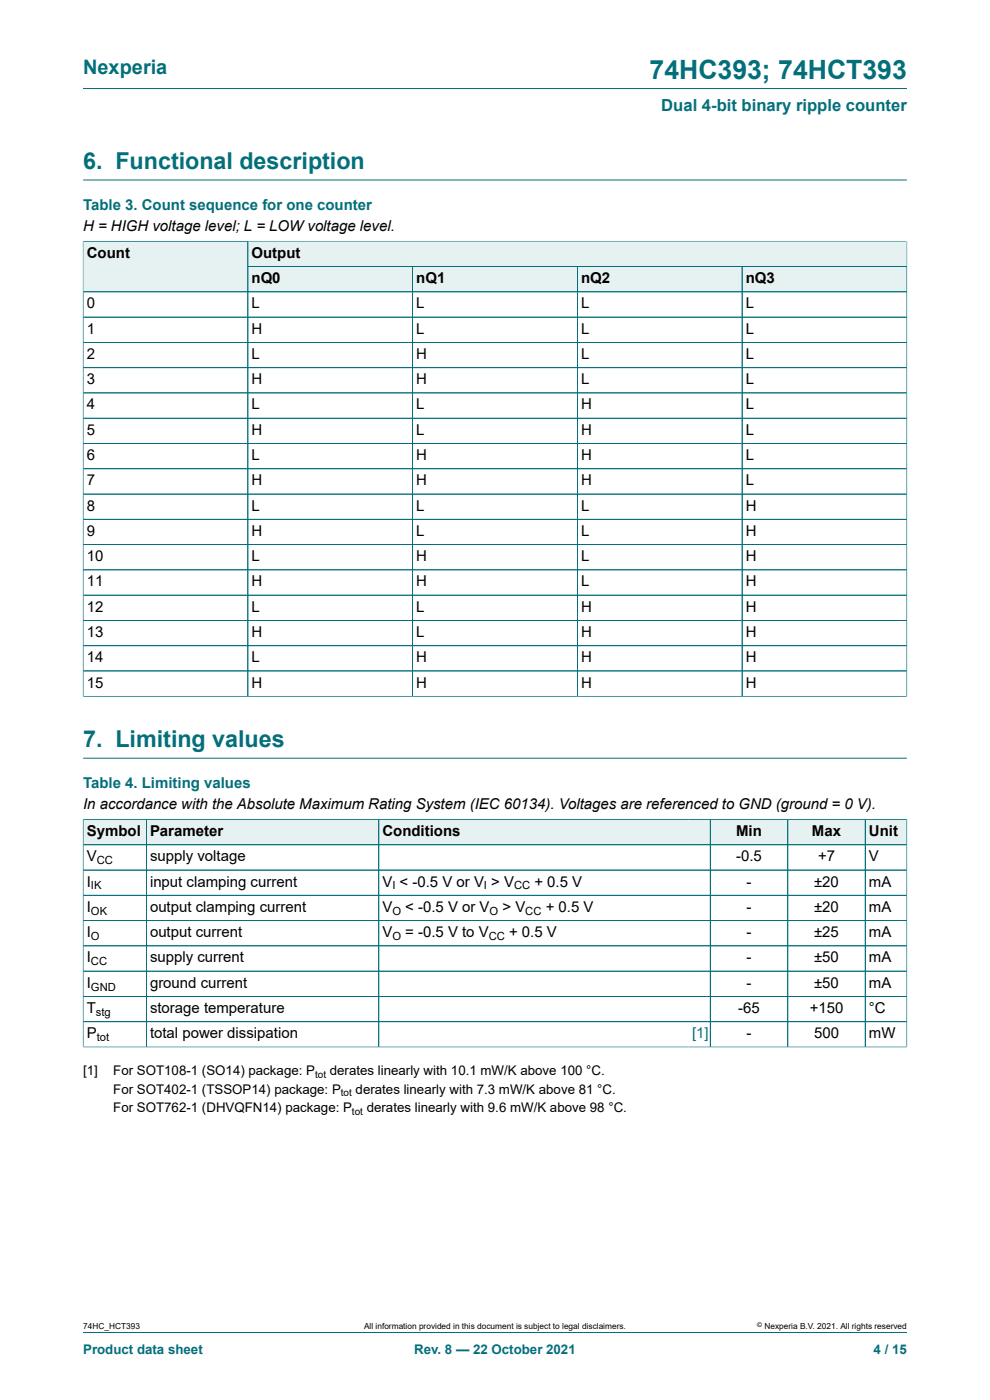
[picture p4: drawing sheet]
<svg xmlns="http://www.w3.org/2000/svg" width="210mm" height="297mm" viewBox="0 0 210 297" stroke-linecap="round" stroke-linejoin="round" font-family="sans-serif">
<defs><g id="words">
<text font-size="5.6" fill="#036f7b" x="137.8" y="16.8">74HC393; 74HCT393</text>
<g font-size="4.9" fill="#036f7b">
<text x="17.6" y="35.9">6. Functional description</text>
<text x="17.6" y="158.5">7. Limiting values</text>
</g>
<text font-size="4.2" fill="#036f7b" x="17.6" y="15.6">Nexperia</text>
<text font-size="3.5" fill="#036f7b" x="140.3" y="23.7">Dual 4-bit binary ripple counter</text>
<g font-size="3.2" fill="#036f7b">
<text x="17.6" y="44.5">Table 3. Count sequence for one counter</text>
<text x="17.6" y="167.2">Table 4. Limiting values</text>
</g>
<g font-size="3.2">
<text x="17.6" y="49.1">H = HIGH voltage level; L = LOW voltage level.</text>
<text x="18.4" y="54.7">Count</text>
<text x="53.4" y="54.7">Output</text>
<text x="18.4" y="65.4">0</text>
<text x="53.4" y="60.1">nQ0</text>
<text x="53.4" y="65.4">L</text>
<text x="88.3" y="60.1">nQ1</text>
<text x="88.3" y="65.4">L</text>
<text x="123.2" y="60.1">nQ2</text>
<text x="123.2" y="65.4">L</text>
<text x="158.2" y="60.1">nQ3</text>
<text x="158.2" y="65.4">L</text>
<text x="18.4" y="70.8">1</text>
<text x="53.4" y="70.8">H</text>
<text x="88.3" y="70.8">L</text>
<text x="123.2" y="70.8">L</text>
<text x="158.2" y="70.8">L</text>
<text x="18.4" y="76.1">2</text>
<text x="53.4" y="76.1">L</text>
<text x="88.3" y="76.1">H</text>
<text x="123.2" y="76.1">L</text>
<text x="158.2" y="76.1">L</text>
<text x="18.4" y="81.5">3</text>
<text x="53.4" y="81.5">H</text>
<text x="88.3" y="81.5">H</text>
<text x="123.2" y="81.5">L</text>
<text x="158.2" y="81.5">L</text>
<text x="18.4" y="86.9">4</text>
<text x="53.4" y="86.9">L</text>
<text x="88.3" y="86.9">L</text>
<text x="123.2" y="86.9">H</text>
<text x="158.2" y="86.9">L</text>
<text x="18.4" y="92.2">5</text>
<text x="53.4" y="92.2">H</text>
<text x="88.3" y="92.2">L</text>
<text x="123.2" y="92.2">H</text>
<text x="158.2" y="92.2">L</text>
<text x="18.4" y="97.6">6</text>
<text x="53.4" y="97.6">L</text>
<text x="88.3" y="97.6">H</text>
<text x="123.2" y="97.6">H</text>
<text x="158.2" y="97.6">L</text>
<text x="18.4" y="103">7</text>
<text x="53.4" y="103">H</text>
<text x="88.3" y="103">H</text>
<text x="123.2" y="103">H</text>
<text x="158.2" y="103">L</text>
<text x="18.4" y="108.3">8</text>
<text x="18.4" y="113.7">9</text>
<text x="53.4" y="108.3">L</text>
<text x="53.4" y="113.7">H</text>
<text x="88.3" y="108.3">L</text>
<text x="88.3" y="113.7">L</text>
<text x="123.2" y="108.3">L</text>
<text x="123.2" y="113.7">L</text>
<text x="158.2" y="108.3">H</text>
<text x="158.2" y="113.7">H</text>
<text x="18.4" y="119">10</text>
<text x="53.4" y="119">L</text>
<text x="88.3" y="119">H</text>
<text x="123.2" y="119">L</text>
<text x="158.2" y="119">H</text>
<text x="18.4" y="124.4">11</text>
<text x="53.4" y="124.4">H</text>
<text x="88.3" y="124.4">H</text>
<text x="123.2" y="124.4">L</text>
<text x="158.2" y="124.4">H</text>
<text x="18.4" y="129.8">12</text>
<text x="53.4" y="129.8">L</text>
<text x="88.3" y="129.8">L</text>
<text x="123.2" y="129.8">H</text>
<text x="158.2" y="129.8">H</text>
<text x="18.4" y="135.1">13</text>
<text x="53.4" y="135.1">H</text>
<text x="88.3" y="135.1">L</text>
<text x="123.2" y="135.1">H</text>
<text x="158.2" y="135.1">H</text>
<text x="18.4" y="140.5">14</text>
<text x="53.4" y="140.5">L</text>
<text x="88.3" y="140.5">H</text>
<text x="123.2" y="140.5">H</text>
<text x="158.2" y="140.5">H</text>
<text x="18.4" y="145.8">15</text>
<text x="53.4" y="145.8">H</text>
<text x="88.3" y="145.8">H</text>
<text x="123.2" y="145.8">H</text>
<text x="158.2" y="145.8">H</text>
<text x="17.6" y="171.7">In accordance with the Absolute Maximum Rating System (IEC 60134). Voltages are referenced to GND (ground = 0 V).</text>
<text x="18.4" y="177.4">Symbol</text>
<text x="31.8" y="177.4">Parameter</text>
<text x="81.1" y="177.4">Conditions</text>
<text x="156.2" y="177.4">Min</text>
<text x="172.2" y="177.4">Max</text>
<text x="184.3" y="177.4">Unit</text>
<text x="18.4" y="182.7">V</text>
<text x="31.8" y="182.7">supply voltage</text>
<text x="156.2" y="182.7">-0.5</text>
<text x="173.5" y="182.7">+7</text>
<text x="184.3" y="182.7">V</text>
<text x="18.4" y="188.1">I</text>
<text x="31.8" y="188.1">input clamping current</text>
<text x="81.1" y="188.1">V &lt; -0.5 V or V &gt; V</text>
<text x="113.4" y="188.1">+ 0.5 V</text>
<text x="158.4" y="188.1">-</text>
<text x="172.7" y="188.1">±20</text>
<text x="184.3" y="188.1">mA</text>
<text x="18.4" y="193.4">I</text>
<text x="31.8" y="193.4">output clamping current</text>
<text x="81.1" y="193.4">V</text>
<text x="86" y="193.4">&lt; -0.5 V or V</text>
<text x="106.6" y="193.4">&gt; V</text>
<text x="115.7" y="193.4">+ 0.5 V</text>
<text x="158.4" y="193.4">-</text>
<text x="172.7" y="193.4">±20</text>
<text x="184.3" y="193.4">mA</text>
<text x="18.4" y="198.8">I</text>
<text x="31.8" y="198.8">output current</text>
<text x="81.1" y="198.8">V</text>
<text x="86" y="198.8">= -0.5 V to V</text>
<text x="108" y="198.8">+ 0.5 V</text>
<text x="158.4" y="198.8">-</text>
<text x="172.7" y="198.8">±25</text>
<text x="184.3" y="198.8">mA</text>
<text x="18.4" y="204.2">I</text>
<text x="18.4" y="209.5">I</text>
<text x="31.8" y="204.2">supply current</text>
<text x="31.8" y="209.5">ground current</text>
<text x="158.4" y="204.2">-</text>
<text x="158.4" y="209.5">-</text>
<text x="172.7" y="204.2">±50</text>
<text x="172.7" y="209.5">±50</text>
<text x="184.3" y="204.2">mA</text>
<text x="184.3" y="209.5">mA</text>
<text x="18.4" y="214.9">T</text>
<text x="31.8" y="214.9">storage temperature</text>
<text x="156.6" y="214.9">-65</text>
<text x="171.8" y="214.9">+150</text>
<text x="184.3" y="214.9">°C</text>
<text x="18.4" y="220.3">P</text>
<text x="31.8" y="220.3">total power dissipation</text>
<text x="158.4" y="220.3">-</text>
<text x="172.7" y="220.3">500</text>
<text x="184.3" y="220.3">mW</text>
</g>
<text font-size="3.2" fill="#00f" x="146.8" y="220.3">[1]</text>
<g font-size="2.8">
<text x="17.6" y="228.1">[1]</text>
<text x="24" y="228.1">For SOT108-1 (SO14) package: P</text>
<text x="24" y="232">For SOT402-1 (TSSOP14) package: P</text>
<text x="70" y="228.1">derates linearly with 10.1 mW/K above 100 °C.</text>
<text x="75.4" y="232">derates linearly with 7.3 mW/K above 81 °C.</text>
<text x="24" y="236">For SOT762-1 (DHVQFN14) package: P</text>
<text x="77.8" y="236">derates linearly with 9.6 mW/K above 98 °C.</text>
</g>
<g font-size="2.8" fill="#036f7b">
<text x="17.6" y="287.2">Product data sheet</text>
<text x="87.9" y="287.2">Rev. 8 — 22 October 2021</text>
<text x="185.3" y="287.2">4 / 15</text>
</g>
<g font-size="2.4">
<text x="20.5" y="183.3">CC</text>
<text x="19.3" y="188.7">IK</text>
<text x="83.2" y="188.7">I</text>
<text x="102.7" y="188.7">I</text>
<text x="109" y="188.7">CC</text>
<text x="19.3" y="194.1">OK</text>
<text x="83.2" y="194.1">O</text>
<text x="103.9" y="194.1">O</text>
<text x="111.4" y="194.1">CC</text>
<text x="19.3" y="199.4">O</text>
<text x="83.2" y="199.4">O</text>
<text x="103.7" y="199.4">CC</text>
<text x="19.3" y="204.8">CC</text>
<text x="19.3" y="210.1">GND</text>
<text x="20.4" y="215.5">stg</text>
<text x="20.5" y="220.9">tot</text>
</g>
<g font-size="2.1">
<text x="66.8" y="228.6">tot</text>
<text x="72.3" y="232.6">tot</text>
<text x="74.7" y="236.5">tot</text>
</g>
<g font-size="1.8">
<text x="17.6" y="282">74HC_HCT393</text>
<text x="77.2" y="282">All information provided in this document is subject to legal disclaimers.</text>
<text x="162.2" y="282">Nexperia B.V. 2021. All rights reserved</text>
</g>
<text font-size="1.4" x="160.6" y="281.6">©</text>
</g></defs>
<path d="M17.6 18.8h174.8M17.6 38.2h174.8M192.4 51.1v5.5h-139.8v-5.4h139.8" fill="none" stroke="#036f7b" stroke-width=".21"/>
<path d="M52.7 51.3h139.6v5.2h-139.6z" fill="#e6f1f2"/>
<path d="M17.6 51.1v10.8h35v-10.7h-35" fill="none" stroke="#036f7b" stroke-width=".21"/>
<g fill="#e6f1f2">
<path d="M17.7 51.3h34.8v10.5h-34.8z"/>
<path d="M52.7 56.6h34.8v5.2h-34.8z"/>
</g>
<path d="M52.6 56.6h34.9v5.3h-34.9z" fill="none" stroke="#036f7b" stroke-width=".21"/>
<path d="M87.6 56.6h34.8v5.2h-34.8z" fill="#e6f1f2"/>
<path d="M87.5 56.6h35v5.3h-35z" fill="none" stroke="#036f7b" stroke-width=".21"/>
<path d="M122.5 56.6h34.8v5.2h-34.8z" fill="#e6f1f2"/>
<path d="M122.5 56.6h34.9v5.3h-34.9z" fill="none" stroke="#036f7b" stroke-width=".21"/>
<path d="M157.5 56.6h34.8v5.2h-34.8z" fill="#e6f1f2"/>
<g fill="none" stroke="#036f7b" stroke-width=".21">
<path d="M17.6 51.3v96.5M17.7 51.2h174.6M52.6 51.3v96.4M52.7 56.6h139.7M87.5 56.6v91.1M122.5 56.6v91.1M157.4 56.6v91.1M192.4 51.3v96.5M17.6 67.3h174.8M17.6 72.6h174.8M17.6 78h174.8M17.6 61.9h174.8"/>
<path d="M17.6 83.4h174.8M17.6 88.7h174.8M17.6 94.1h174.8M17.6 99.4h174.8M17.6 104.8h174.8M17.6 110.2h174.8M17.6 115.5h174.8M17.6 120.9h174.8M17.6 126.3h174.8M17.6 131.6h174.8M17.6 137h174.8M17.6 147.7h174.8"/>
<path d="M17.6 142.3h174.8M17.6 160.8h174.8"/>
</g>
<path d="M17.7 173.9h13.3v5.2h-13.3z" fill="#e6f1f2"/>
<path d="M17.6 173.8v5.4h13.4v-5.4h-13.4" fill="none" stroke="#036f7b" stroke-width=".21"/>
<path d="M31.1 173.9h49.2v5.2h-49.2z" fill="#e6f1f2"/>
<path d="M31 173.8h49.3v5.4h-49.3z" fill="none" stroke="#036f7b" stroke-width=".21"/>
<path d="M80.4 173.9h65.7v5.2h-65.7z" fill="#e6f1f2"/>
<path d="M146.1 173.8h-65.8v5.4h65.8" fill="none" stroke="#036f7b" stroke-width=".21"/>
<path d="M146.1 173.9h4.5v5.2h-4.5z" fill="#e6f1f2"/>
<path d="M146.1 173.8h4.6v5.4h-4.6" fill="none" stroke="#036f7b" stroke-width=".21"/>
<path d="M150.7 173.9h16.3v5.2h-16.3z" fill="#e6f1f2"/>
<path d="M150.7 173.8h16.4v5.4h-16.4z" fill="none" stroke="#036f7b" stroke-width=".21"/>
<path d="M167.2 173.9h16.3v5.2h-16.3z" fill="#e6f1f2"/>
<path d="M167.1 173.8h16.4v5.4h-16.4z" fill="none" stroke="#036f7b" stroke-width=".21"/>
<path d="M183.6 173.9h8.7v5.2h-8.7z" fill="#e6f1f2"/>
<g fill="none" stroke="#036f7b" stroke-width=".21">
<path d="M17.6 179.2h174.8M17.6 173.9v48.3M17.7 173.8h174.7M31 173.9v48.2M80.3 173.9v48.2M150.7 173.9v48.2M167.1 173.9v48.2M183.5 173.8v48.3M192.4 173.8v48.4M17.6 195.3h174.8M192.4 184.6h-174.8M192.4 189.9h-174.8"/>
<path d="M17.6 206h174.8M192.4 200.7h-174.8M192.4 211.4h-174.8M192.4 216.7h-174.8M17.6 222.1h174.8M17.6 282.6h174.8"/>
</g>
<use href="#words"/>
</svg>
